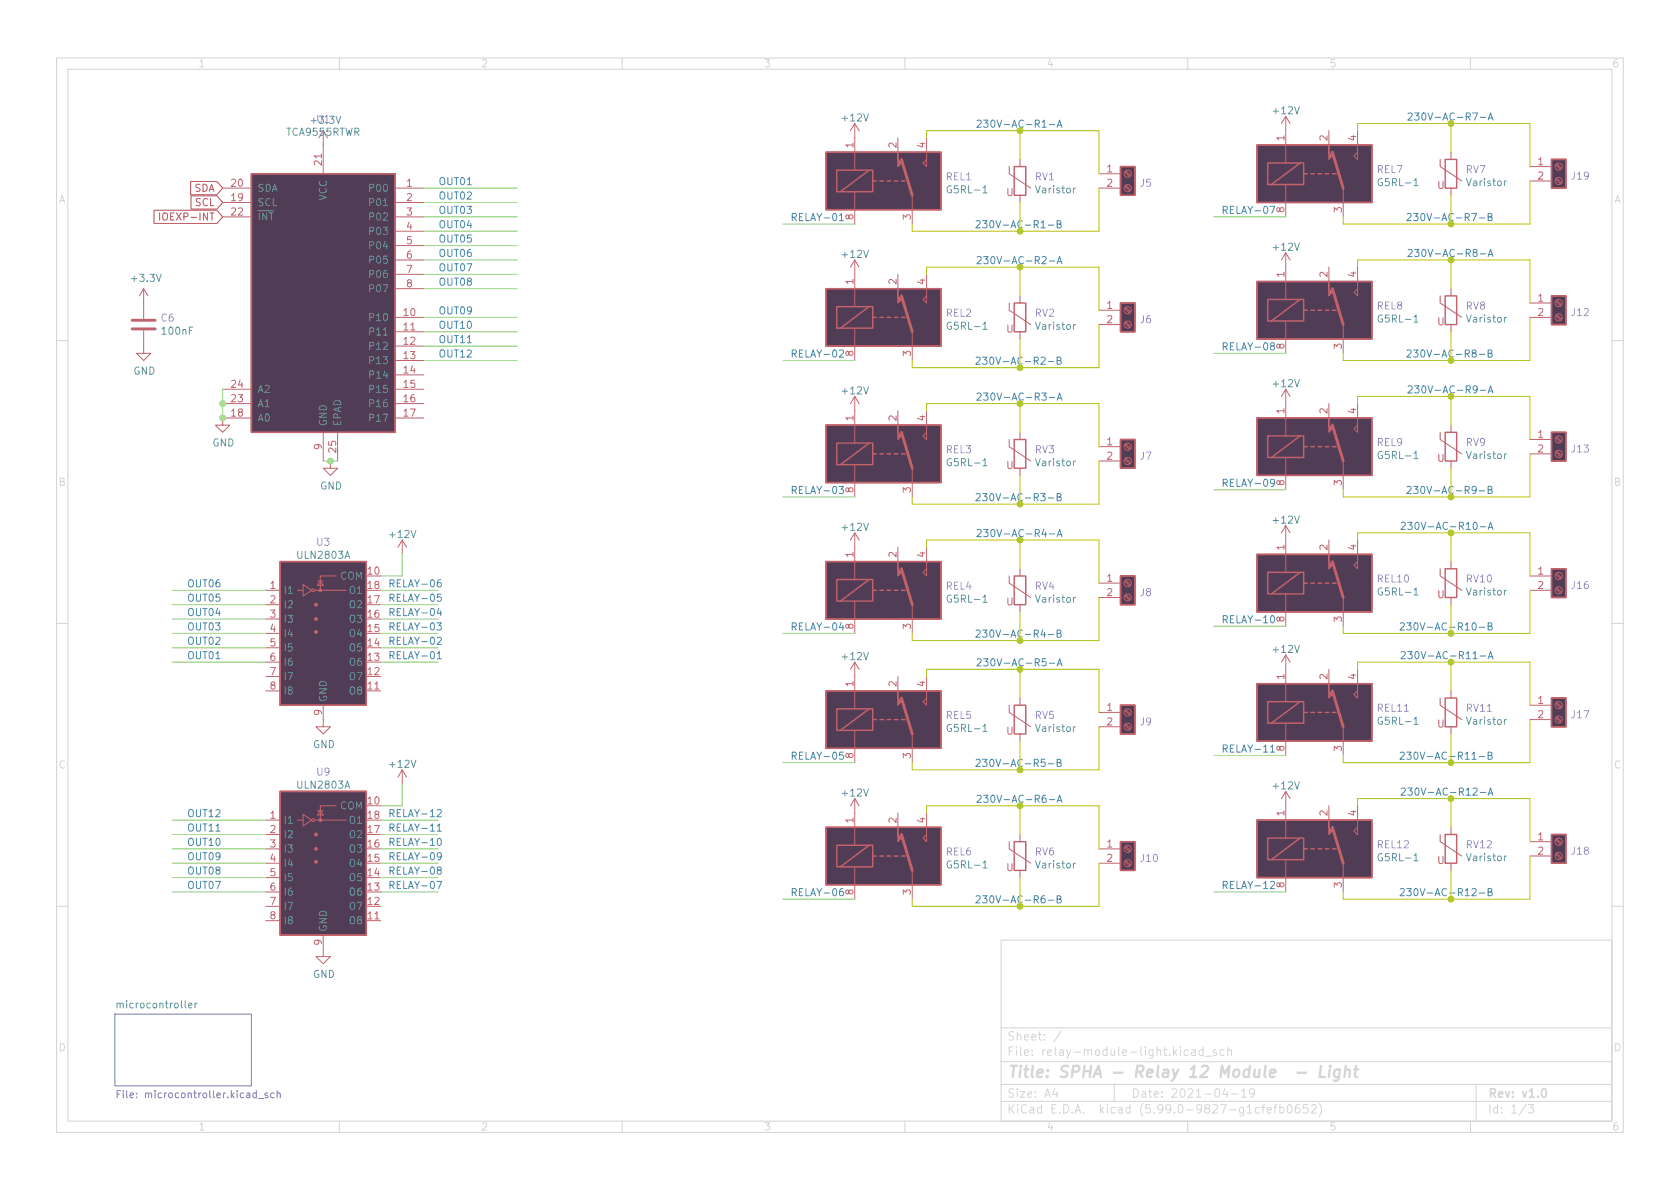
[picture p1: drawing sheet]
<svg xmlns="http://www.w3.org/2000/svg" width="297mm" height="210mm" viewBox="0 0 297 210" stroke-linecap="round" stroke-linejoin="round" font-family="sans-serif">
<defs><g id="words">
<text font-size="2.8" fill="#d3d3d3" x="178" y="190.6">Title: SPHA - Relay 12 Module - Light</text>
<g font-size="2.1" fill="#d3d3d3">
<text x="178" y="184">Sheet: /</text>
<text x="178" y="186.7">File: relay-module-light.kicad_sch</text>
<text x="178" y="196.9">KiCad E.D.A. kicad (5.99.0-9827-g1cfefb0652)</text>
<text x="178" y="194.1">Size: A4</text>
<text x="200" y="194.1">Date: 2021-04-19</text>
<text x="263" y="194.1">Rev: v1.0</text>
<text x="263" y="196.9">Id: 1/3</text>
</g>
<g font-size="1.8" fill="#d3d3d3">
<text x="35" y="11.9">1</text>
<text x="85" y="11.9">2</text>
<text x="135" y="11.9">3</text>
<text x="185" y="11.9">4</text>
<text x="235" y="11.9">5</text>
<text x="285" y="11.9">6</text>
<text x="10.3" y="35.9">A</text>
<text x="285.3" y="35.9">A</text>
<text x="10.3" y="85.9">B</text>
<text x="285.3" y="85.9">B</text>
<text x="285.3" y="135.9">C</text>
<text x="10.3" y="185.9">D</text>
<text x="285.3" y="185.9">D</text>
<text x="35" y="199.9">1</text>
<text x="85" y="199.9">2</text>
<text x="135" y="199.9">3</text>
<text x="185" y="199.9">4</text>
<text x="235" y="199.9">5</text>
<text x="285" y="199.9">6</text>
</g>
<g font-size="1.8" fill="#669696">
<text x="50.7" y="24">TCA9555RTWR</text>
<text x="55.2" y="21.9">+3.3V</text>
<text x="149" y="21.5">+12V</text>
<text x="225.2" y="20.2">+12V</text>
<text x="45.5" y="33.9">SDA</text>
<text x="57.8" y="35.5" transform="rotate(-90 57.8 35.5)">VCC</text>
<text x="65.7" y="33.9">P00</text>
<text x="167.8" y="34.2">G5RL-1</text>
<text x="183.3" y="34.2">Varistor</text>
<text x="244" y="32.9">G5RL-1</text>
<text x="259.5" y="32.9">Varistor</text>
<text x="45.5" y="36.4">SCL</text>
<text x="45.5" y="39">~INT</text>
<text x="65.7" y="36.4">P01</text>
<text x="65.7" y="39">P02</text>
<text x="65.7" y="41.5">P03</text>
<text x="65.7" y="44.1">P04</text>
<text x="65.7" y="46.6">P05</text>
<text x="149" y="45.6">+12V</text>
<text x="225.2" y="44.3">+12V</text>
<text x="23.4" y="49.8">+3.3V</text>
<text x="65.7" y="49.1">P06</text>
<text x="65.7" y="51.7">P07</text>
<text x="28.8" y="59.2">100nF</text>
<text x="65.7" y="56.8">P10</text>
<text x="65.7" y="59.3">P11</text>
<text x="167.8" y="58.3">G5RL-1</text>
<text x="183.3" y="58.3">Varistor</text>
<text x="244" y="57">G5RL-1</text>
<text x="259.5" y="57">Varistor</text>
<text x="65.7" y="61.8">P12</text>
<text x="65.7" y="64.4">P13</text>
<text x="23.6" y="66.2">GND</text>
<text x="45.5" y="69.5">A2</text>
<text x="65.7" y="66.9">P14</text>
<text x="65.7" y="69.5">P15</text>
<text x="149" y="69.7">+12V</text>
<text x="225.2" y="68.5">+12V</text>
<text x="45.5" y="74.5">A0</text>
<text x="45.5" y="72">A1</text>
<text x="57.8" y="75.4" transform="rotate(-90 57.8 75.4)">GND</text>
<text x="60.3" y="75.4" transform="rotate(-90 60.3 75.4)">EPAD</text>
<text x="65.7" y="72">P16</text>
<text x="65.7" y="74.5">P17</text>
<text x="37.5" y="78.9">GND</text>
<text x="167.8" y="82.4">G5RL-1</text>
<text x="183.3" y="82.4">Varistor</text>
<text x="244" y="81.2">G5RL-1</text>
<text x="259.5" y="81.2">Varistor</text>
<text x="56.6" y="86.6">GND</text>
<text x="69" y="95.1">+12V</text>
<text x="149" y="93.9">+12V</text>
<text x="225.2" y="92.6">+12V</text>
<text x="52.7" y="98.8">ULN2803A</text>
<text x="50" y="105">I1</text>
<text x="50" y="107.6">I2</text>
<text x="60.1" y="102.5">COM</text>
<text x="61.9" y="107.6">O2</text>
<text x="61.9" y="105">O1</text>
<text x="167.8" y="106.6">G5RL-1</text>
<text x="183.3" y="106.6">Varistor</text>
<text x="244" y="105.3">G5RL-1</text>
<text x="259.5" y="105.3">Varistor</text>
<text x="50" y="110.1">I3</text>
<text x="50" y="112.6">I4</text>
<text x="61.9" y="112.6">O4</text>
<text x="61.9" y="110.1">O3</text>
<text x="50" y="115.2">I5</text>
<text x="50" y="117.7">I6</text>
<text x="61.9" y="117.7">O6</text>
<text x="61.9" y="115.2">O5</text>
<text x="149" y="116.7">+12V</text>
<text x="225.2" y="115.4">+12V</text>
<text x="50" y="120.3">I7</text>
<text x="50" y="122.8">I8</text>
<text x="57.8" y="124.2" transform="rotate(-90 57.8 124.2)">GND</text>
<text x="61.9" y="122.8">O8</text>
<text x="61.9" y="120.3">O7</text>
<text x="167.8" y="129.4">G5RL-1</text>
<text x="183.3" y="129.4">Varistor</text>
<text x="244" y="128.2">G5RL-1</text>
<text x="259.5" y="128.2">Varistor</text>
<text x="55.3" y="132.3">GND</text>
<text x="69" y="135.8">+12V</text>
<text x="52.7" y="139.4">ULN2803A</text>
<text x="60.1" y="143.1">COM</text>
<text x="149" y="140.8">+12V</text>
<text x="225.2" y="139.6">+12V</text>
<text x="50" y="145.7">I1</text>
<text x="50" y="148.2">I2</text>
<text x="61.9" y="148.2">O2</text>
<text x="61.9" y="145.7">O1</text>
<text x="50" y="150.7">I3</text>
<text x="50" y="153.3">I4</text>
<text x="50" y="155.8">I5</text>
<text x="61.9" y="155.8">O5</text>
<text x="61.9" y="153.3">O4</text>
<text x="61.9" y="150.7">O3</text>
<text x="167.8" y="153.6">G5RL-1</text>
<text x="183.3" y="153.6">Varistor</text>
<text x="244" y="152.3">G5RL-1</text>
<text x="259.5" y="152.3">Varistor</text>
<text x="50" y="158.4">I6</text>
<text x="50" y="160.9">I7</text>
<text x="61.9" y="160.9">O7</text>
<text x="61.9" y="158.4">O6</text>
<text x="50" y="163.4">I8</text>
<text x="57.8" y="164.8" transform="rotate(-90 57.8 164.8)">GND</text>
<text x="61.9" y="163.4">O8</text>
<text x="55.3" y="172.9">GND</text>
<text x="21.2" y="178.3">microcontroller</text>
</g>
<g font-size="1.8" fill="#a683e1">
<text x="56" y="21.7">U1</text>
<text x="167.3" y="31.9">REL1</text>
<text x="183" y="31.9">RV1</text>
<text x="201.6" y="33">J5</text>
<text x="243.5" y="30.6">REL7</text>
<text x="259.2" y="30.6">RV7</text>
<text x="277.9" y="31.8">J19</text>
<text x="28.5" y="56.9">C6</text>
<text x="167.3" y="56">REL2</text>
<text x="183" y="56">RV2</text>
<text x="201.6" y="57.2">J6</text>
<text x="243.5" y="54.7">REL8</text>
<text x="259.2" y="54.7">RV8</text>
<text x="277.9" y="55.9">J12</text>
<text x="167.3" y="80.1">REL3</text>
<text x="183" y="80.1">RV3</text>
<text x="201.6" y="81.3">J7</text>
<text x="243.5" y="78.9">REL9</text>
<text x="259.2" y="78.9">RV9</text>
<text x="277.9" y="80">J13</text>
<text x="56" y="96.5">U3</text>
<text x="167.3" y="104.3">REL4</text>
<text x="183" y="104.3">RV4</text>
<text x="201.6" y="105.4">J8</text>
<text x="243.6" y="103">REL10</text>
<text x="259.3" y="103">RV10</text>
<text x="277.9" y="104.1">J16</text>
<text x="243.6" y="125.9">REL11</text>
<text x="259.3" y="125.9">RV11</text>
<text x="167.3" y="127.1">REL5</text>
<text x="183" y="127.1">RV5</text>
<text x="201.6" y="128.3">J9</text>
<text x="277.9" y="127">J17</text>
<text x="56" y="137.2">U9</text>
<text x="243.6" y="150">REL12</text>
<text x="259.3" y="150">RV12</text>
<text x="167.3" y="151.3">REL6</text>
<text x="183" y="151.3">RV6</text>
<text x="201.7" y="152.4">J10</text>
<text x="277.9" y="151.1">J18</text>
</g>
<g font-size="1.8" fill="#4487aa">
<text x="176" y="22.6">230V-AC-R1-A</text>
<text x="252.2" y="21.3">230V-AC-R7-A</text>
<text x="77.5" y="35.3">OUT02</text>
<text x="77.5" y="32.7">OUT01</text>
<text x="77.5" y="40.3">OUT04</text>
<text x="77.5" y="37.8">OUT03</text>
<text x="139.7" y="39.1">RELAY-01</text>
<text x="176" y="40.3">230V-AC-R1-B</text>
<text x="215.9" y="37.8">RELAY-07</text>
<text x="252.2" y="39.1">230V-AC-R7-B</text>
<text x="77.5" y="45.4">OUT06</text>
<text x="77.5" y="48">OUT07</text>
<text x="77.5" y="42.9">OUT05</text>
<text x="176" y="46.7">230V-AC-R2-A</text>
<text x="252.2" y="45.4">230V-AC-R8-A</text>
<text x="77.5" y="50.5">OUT08</text>
<text x="77.5" y="58.1">OUT10</text>
<text x="77.5" y="55.6">OUT09</text>
<text x="77.5" y="63.2">OUT12</text>
<text x="77.5" y="60.7">OUT11</text>
<text x="139.7" y="63.2">RELAY-02</text>
<text x="176" y="64.5">230V-AC-R2-B</text>
<text x="215.9" y="61.9">RELAY-08</text>
<text x="252.2" y="63.2">230V-AC-R8-B</text>
<text x="176" y="70.8">230V-AC-R3-A</text>
<text x="252.2" y="69.6">230V-AC-R9-A</text>
<text x="139.7" y="87.3">RELAY-03</text>
<text x="176" y="88.6">230V-AC-R3-B</text>
<text x="215.9" y="86.1">RELAY-09</text>
<text x="252.2" y="87.3">230V-AC-R9-B</text>
<text x="176" y="95">230V-AC-R4-A</text>
<text x="251.2" y="93.7">230V-AC-R10-A</text>
<text x="33" y="103.8">OUT06</text>
<text x="33" y="106.4">OUT05</text>
<text x="68.6" y="106.4">RELAY-05</text>
<text x="68.6" y="103.8">RELAY-06</text>
<text x="33" y="111.5">OUT03</text>
<text x="33" y="108.9">OUT04</text>
<text x="68.6" y="111.5">RELAY-03</text>
<text x="68.6" y="108.9">RELAY-04</text>
<text x="139.7" y="111.5">RELAY-04</text>
<text x="150.9" y="111.2" transform="rotate(-90 150.9 111.2)">8</text>
<text x="176" y="112.7">230V-AC-R4-B</text>
<text x="215.9" y="110.2">RELAY-10</text>
<text x="251.2" y="111.5">230V-AC-R10-B</text>
<text x="33" y="116.5">OUT01</text>
<text x="33" y="114">OUT02</text>
<text x="68.6" y="116.5">RELAY-01</text>
<text x="68.6" y="114">RELAY-02</text>
<text x="176" y="117.8">230V-AC-R5-A</text>
<text x="251.2" y="116.5">230V-AC-R11-A</text>
<text x="139.7" y="134.3">RELAY-05</text>
<text x="176" y="135.6">230V-AC-R5-B</text>
<text x="215.9" y="133.1">RELAY-11</text>
<text x="251.2" y="134.3">230V-AC-R11-B</text>
<text x="176" y="141.9">230V-AC-R6-A</text>
<text x="251.2" y="140.7">230V-AC-R12-A</text>
<text x="33" y="144.5">OUT12</text>
<text x="33" y="147">OUT11</text>
<text x="33" y="149.6">OUT10</text>
<text x="68.6" y="149.6">RELAY-10</text>
<text x="68.6" y="147">RELAY-11</text>
<text x="68.6" y="144.5">RELAY-12</text>
<text x="33" y="154.6">OUT08</text>
<text x="33" y="152.1">OUT09</text>
<text x="68.6" y="154.6">RELAY-08</text>
<text x="68.6" y="152.1">RELAY-09</text>
<text x="33" y="157.2">OUT07</text>
<text x="68.6" y="157.2">RELAY-07</text>
<text x="139.7" y="158.5">RELAY-06</text>
<text x="176" y="159.7">230V-AC-R6-B</text>
<text x="215.9" y="157.2">RELAY-12</text>
<text x="251.2" y="158.5">230V-AC-R12-B</text>
</g>
<g font-size="1.8" fill="#c4626b">
<text x="56.9" y="29.2" transform="rotate(-90 56.9 29.2)">21</text>
<text x="150.9" y="26.1" transform="rotate(-90 150.9 26.1)">1</text>
<text x="158.5" y="26.1" transform="rotate(-90 158.5 26.1)">2</text>
<text x="163.6" y="26.1" transform="rotate(-90 163.6 26.1)">4</text>
<text x="227.1" y="24.9" transform="rotate(-90 227.1 24.9)">1</text>
<text x="234.7" y="24.9" transform="rotate(-90 234.7 24.9)">2</text>
<text x="239.8" y="24.9" transform="rotate(-90 239.8 24.9)">4</text>
<text x="271.9" y="29.2">1</text>
<text x="40.9" y="35.6">19</text>
<text x="40.9" y="33">20</text>
<text x="71.9" y="33">1</text>
<text x="71.9" y="35.6">2</text>
<text x="177.9" y="34.7">U</text>
<text x="195.7" y="30.5">1</text>
<text x="195.7" y="33">2</text>
<text x="254.1" y="33.4">U</text>
<text x="271.9" y="31.7">2</text>
<text x="40.9" y="38.1">22</text>
<text x="71.9" y="38.1">3</text>
<text x="71.9" y="40.6">4</text>
<text x="150.9" y="38.8" transform="rotate(-90 150.9 38.8)">8</text>
<text x="161" y="38.8" transform="rotate(-90 161 38.8)">3</text>
<text x="227.1" y="37.6" transform="rotate(-90 227.1 37.6)">8</text>
<text x="237.2" y="37.6" transform="rotate(-90 237.2 37.6)">3</text>
<text x="71.9" y="43.2">5</text>
<text x="71.9" y="45.7">6</text>
<text x="71.9" y="48.3">7</text>
<text x="71.9" y="50.8">8</text>
<text x="150.9" y="50.3" transform="rotate(-90 150.9 50.3)">1</text>
<text x="158.5" y="50.3" transform="rotate(-90 158.5 50.3)">2</text>
<text x="163.6" y="50.3" transform="rotate(-90 163.6 50.3)">4</text>
<text x="227.1" y="49" transform="rotate(-90 227.1 49)">1</text>
<text x="234.7" y="49" transform="rotate(-90 234.7 49)">2</text>
<text x="239.8" y="49" transform="rotate(-90 239.8 49)">4</text>
<text x="271.9" y="53.3">1</text>
<text x="71.4" y="55.9">10</text>
<text x="71.4" y="58.4">11</text>
<text x="177.9" y="58.8">U</text>
<text x="195.7" y="54.6">1</text>
<text x="195.7" y="57.1">2</text>
<text x="254.1" y="57.5">U</text>
<text x="271.9" y="55.9">2</text>
<text x="71.4" y="61">12</text>
<text x="71.4" y="63.5">13</text>
<text x="150.9" y="63" transform="rotate(-90 150.9 63)">8</text>
<text x="161" y="63" transform="rotate(-90 161 63)">3</text>
<text x="227.1" y="61.7" transform="rotate(-90 227.1 61.7)">8</text>
<text x="237.2" y="61.7" transform="rotate(-90 237.2 61.7)">3</text>
<text x="40.9" y="71.1">23</text>
<text x="40.9" y="68.6">24</text>
<text x="71.4" y="66">14</text>
<text x="71.4" y="68.6">15</text>
<text x="71.4" y="71.1">16</text>
<text x="40.9" y="73.7">18</text>
<text x="71.4" y="73.7">17</text>
<text x="150.9" y="74.4" transform="rotate(-90 150.9 74.4)">1</text>
<text x="158.5" y="74.4" transform="rotate(-90 158.5 74.4)">2</text>
<text x="163.6" y="74.4" transform="rotate(-90 163.6 74.4)">4</text>
<text x="227.1" y="73.1" transform="rotate(-90 227.1 73.1)">1</text>
<text x="234.7" y="73.1" transform="rotate(-90 234.7 73.1)">2</text>
<text x="239.8" y="73.1" transform="rotate(-90 239.8 73.1)">4</text>
<text x="271.9" y="77.5">1</text>
<text x="56.9" y="79.5" transform="rotate(-90 56.9 79.5)">9</text>
<text x="59.4" y="80" transform="rotate(-90 59.4 80)">25</text>
<text x="177.9" y="82.9">U</text>
<text x="195.7" y="78.7">1</text>
<text x="195.7" y="81.3">2</text>
<text x="254.1" y="81.7">U</text>
<text x="271.9" y="80">2</text>
<text x="150.9" y="87.1" transform="rotate(-90 150.9 87.1)">8</text>
<text x="161" y="87.1" transform="rotate(-90 161 87.1)">3</text>
<text x="227.1" y="85.8" transform="rotate(-90 227.1 85.8)">8</text>
<text x="237.2" y="85.8" transform="rotate(-90 237.2 85.8)">3</text>
<text x="65.1" y="101.6">10</text>
<text x="150.9" y="98.5" transform="rotate(-90 150.9 98.5)">1</text>
<text x="158.5" y="98.5" transform="rotate(-90 158.5 98.5)">2</text>
<text x="163.6" y="98.5" transform="rotate(-90 163.6 98.5)">4</text>
<text x="227.1" y="97.3" transform="rotate(-90 227.1 97.3)">1</text>
<text x="234.7" y="97.3" transform="rotate(-90 234.7 97.3)">2</text>
<text x="239.8" y="97.3" transform="rotate(-90 239.8 97.3)">4</text>
<text x="271.9" y="101.6">1</text>
<text x="47.8" y="104.1">1</text>
<text x="47.8" y="106.7">2</text>
<text x="65.1" y="106.7">17</text>
<text x="65.1" y="104.1">18</text>
<text x="177.9" y="107.1">U</text>
<text x="195.7" y="102.9">1</text>
<text x="195.7" y="105.4">2</text>
<text x="254.1" y="105.8">U</text>
<text x="271.9" y="104.1">2</text>
<text x="47.8" y="109.2">3</text>
<text x="47.8" y="111.8">4</text>
<text x="65.1" y="111.8">15</text>
<text x="65.1" y="109.2">16</text>
<text x="161" y="111.2" transform="rotate(-90 161 111.2)">3</text>
<text x="227.1" y="110" transform="rotate(-90 227.1 110)">8</text>
<text x="237.2" y="110" transform="rotate(-90 237.2 110)">3</text>
<text x="47.8" y="114.3">5</text>
<text x="47.8" y="116.8">6</text>
<text x="47.8" y="119.4">7</text>
<text x="65.1" y="119.4">12</text>
<text x="65.1" y="116.8">13</text>
<text x="65.1" y="114.3">14</text>
<text x="47.8" y="121.9">8</text>
<text x="65.1" y="121.9">11</text>
<text x="150.9" y="121.4" transform="rotate(-90 150.9 121.4)">1</text>
<text x="158.5" y="121.4" transform="rotate(-90 158.5 121.4)">2</text>
<text x="163.6" y="121.4" transform="rotate(-90 163.6 121.4)">4</text>
<text x="195.7" y="125.7">1</text>
<text x="227.1" y="120.1" transform="rotate(-90 227.1 120.1)">1</text>
<text x="234.7" y="120.1" transform="rotate(-90 234.7 120.1)">2</text>
<text x="239.8" y="120.1" transform="rotate(-90 239.8 120.1)">4</text>
<text x="271.9" y="124.5">1</text>
<text x="56.9" y="126.5" transform="rotate(-90 56.9 126.5)">9</text>
<text x="177.9" y="129.9">U</text>
<text x="195.7" y="128.3">2</text>
<text x="254.1" y="128.6">U</text>
<text x="271.9" y="127">2</text>
<text x="150.9" y="134.1" transform="rotate(-90 150.9 134.1)">8</text>
<text x="161" y="134.1" transform="rotate(-90 161 134.1)">3</text>
<text x="227.1" y="132.8" transform="rotate(-90 227.1 132.8)">8</text>
<text x="237.2" y="132.8" transform="rotate(-90 237.2 132.8)">3</text>
<text x="65.1" y="142.2">10</text>
<text x="47.8" y="144.8">1</text>
<text x="47.8" y="147.3">2</text>
<text x="47.8" y="149.9">3</text>
<text x="65.1" y="149.9">16</text>
<text x="65.1" y="147.3">17</text>
<text x="65.1" y="144.8">18</text>
<text x="150.9" y="145.5" transform="rotate(-90 150.9 145.5)">1</text>
<text x="158.5" y="145.5" transform="rotate(-90 158.5 145.5)">2</text>
<text x="163.6" y="145.5" transform="rotate(-90 163.6 145.5)">4</text>
<text x="195.7" y="149.9">1</text>
<text x="227.1" y="144.3" transform="rotate(-90 227.1 144.3)">1</text>
<text x="234.7" y="144.3" transform="rotate(-90 234.7 144.3)">2</text>
<text x="239.8" y="144.3" transform="rotate(-90 239.8 144.3)">4</text>
<text x="271.9" y="148.6">1</text>
<text x="47.8" y="152.4">4</text>
<text x="47.8" y="154.9">5</text>
<text x="65.1" y="154.9">14</text>
<text x="65.1" y="152.4">15</text>
<text x="177.9" y="154">U</text>
<text x="195.7" y="152.4">2</text>
<text x="254.1" y="152.8">U</text>
<text x="271.9" y="151.1">2</text>
<text x="47.8" y="157.5">6</text>
<text x="47.8" y="160">7</text>
<text x="65.1" y="160">12</text>
<text x="65.1" y="157.5">13</text>
<text x="150.9" y="158.2" transform="rotate(-90 150.9 158.2)">8</text>
<text x="161" y="158.2" transform="rotate(-90 161 158.2)">3</text>
<text x="227.1" y="157" transform="rotate(-90 227.1 157)">8</text>
<text x="237.2" y="157" transform="rotate(-90 237.2 157)">3</text>
<text x="47.8" y="162.6">8</text>
<text x="56.9" y="167.1" transform="rotate(-90 56.9 167.1)">9</text>
<text x="65.1" y="162.6">11</text>
</g>
<g font-size="1.8" fill="#c46c2d">
<text x="34.3" y="33.9">SDA</text>
<text x="29.2" y="39">IOEXP-INT</text>
<text x="34.5" y="36.4">SCL</text>
</g>
<text font-size="1.8" fill="#856fa5" x="22.1" y="194.2">File: microcontroller.kicad_sch</text>
</g></defs>
<g fill="none" stroke="#d3d3d3" stroke-width=".18">
<path d="M10 10.2h277v190.1h-277zM12 12.2h273v186.1h-273zM60 10.2v2M110 10.2v2M160 10.2v2M210 10.2v2M260 10.2v2M10 60.2h2M285 60.2h2M10 110.2h2M285 110.2h2M11.4 134.7a.62 .62 0 0 0-.9 .4 .62 .62 0 0 0 .7 .7l.2-.1"/>
<path d="M10 160.2h2M177 166.3h108v32h-108zM285 160.2h2M60 198.3v2M110 198.3v2M160 198.3v2M177 194.8h108M177 191.8h108M177 187.8h108M177 181.8h108M186.5 192.5l-.4 1h1M186.9 193v1"/>
<path d="M187.6 182.4l-1.3 1.9M197 191.8v3M210 198.3v2M210.1 185.7l-.5-.1-.2 .3v.4l.1 .3h.6M210.7 185.7h.6l.1 .9M211.4 186l-.5 .1a.29 .29 0 0 0-.3 .2 .29 .29 0 0 0 .3 .3h.5M212.7 185.7l-.4-.1-.3 .3v.4l.1 .3h.6M212.7 185.1v1.5M213.1 186.8h1.1M215.1 185.7l-.4-.1-.2 .2 .1 .3 .5 .1v.4h-.6M216.4 185.7l-.4-.1-.3 .3v.4l.2 .3h.5M216.6 192.5l-.4 1h.9"/>
<path d="M216.9 193v1M217.1 185.8l.2-.2 .3 .1 .1 .9M217.1 185.1v1.5M217.7 193.5h1.2M219.5 193l.4-.5v1.5M219.5 194h.9M221.8 193.2l-.3 .3-.4-.1-.2-.2 .2-.6 .4-.1 .2 .2a.99 .99 0 0 1-.3 1.3h-.3M222.6 195.9l-.4-.1-.3 .3v.4l.2 .3h.5M223.1 195.8h.5M223.6 195.3l-.3 .2v1.3M224.1 196.3l.7-.1-.1-.3-.4-.1-.2 .2v.8h.6M225.2 195.8h.6"/>
<path d="M225.8 195.3l-.4 .2v1.3M226.3 195.9l.4-.1 .3 .3v.4l-.1 .3h-.6M226.3 195.3v1.5M227.8 195.4l.1-.1a.81 .81 0 0 1 .6 .7 .81 .81 0 0 1-.3 .8h-.1a.81 .81 0 0 1-.6-.6 .81 .81 0 0 1 .3-.8zM229.7 195.3a.59 .59 0 0 0-.7 .7v.5l.1 .3h.5l.2-.1 .1-.5-.2-.2-.4-.1-.3 .3M231.2 195.3h-.7l-.1 .7 .2-.1 .5 .1 .2 .2-.1 .5-.2 .1-.6-.1M231.9 195.5l.5-.2 .2 .2 .1 .3-.9 1h.9M233.2 195.1a1.72 1.72 0 0 1 0 2.3M260 198.3v2M261 191.8v6.5M269.9 195.3l-1.3 1.9M270.2 195.3h1l-.6 .6 .5 .1v.7l-.2 .1h-.5l-.2-.1"/>
</g>
<path d="M272.8 192.6l.1-.1a.81 .81 0 0 1 .6 .7 .81 .81 0 0 1-.3 .8h-.1a.81 .81 0 0 1-.6-.6 .81 .81 0 0 1 .3-.8z" fill="none" stroke="#d3d3d3" stroke-width=".3"/>
<path d="M229.4 189.7h1.5M233.6 188.5l-.3 2h1M235.1 189.1l-.2 1.4M235.2 188.5l-.1 .1 .1 .1 .1-.1-.1-.1v.2M236.9 189.2a.66 .66 0 0 0-1 .3l-.1 .6 .2 .3 .2 .1 .6-.1M236.9 189.1l-.2 1.6a.6 .6 0 0 1-.9 .3M237.8 189.3a.49 .49 0 0 1 .9 .1l-.1 1.1M238 188.5l-.3 2M239.4 189.1h.8M239.8 188.5l-.3 1.7 .1 .2 .4 .1" fill="none" stroke="#d3d3d3" stroke-width=".4"/>
<path d="M20.3 179.3h24.1v12.7h-24.1z" fill="#fff" stroke="#fff" stroke-width=".18"/>
<path d="M20.3 179.3h24.1v12.7h-24.1zM20.7 193.5h.4M21.3 192.9h-.6v1.2M45.6 194.2h1M47.3 193.3h-.3l-.2 .2 .1 .1 .4 .2v.3h-.5M48.5 193.3h-.4l-.2 .2 .1 .6h.5M49 193.4l.2-.1h.3v.8M49 192.9v1.2" fill="none" stroke="#856fa5" stroke-width=".18"/>
<g fill="none" stroke="#669696" stroke-width=".18">
<path d="M173.8 34.1h.7M190.2 33.3l-.4 .2M250 32.8h.7M266.4 32l-.4 .2M173.8 58.2h.7M190.2 57.4l-.4 .2M250 57h.7M266.4 56.1l-.4 .3M173.8 82.4h.7M190.2 81.5l-.4 .3M250 81.1h.7M266.4 80.3l-.4 .2"/>
<path d="M173.8 106.5h.7M190.2 105.7l-.4 .2M250 105.2h.7M266.4 104.4l-.4 .2M173.8 129.4h.7M190.2 128.5l-.4 .3M250 128.1h.7M266.4 127.2l-.4 .3M173.8 153.5h.7M190.2 152.6l-.4 .3M250 152.2h.7M266.4 151.4l-.4 .2"/>
<path d="M33.3 177.8l.6-.1v-.3h-.4l-.2 .2 .1 .6h.5M34.5 177.4v.8M34.9 177.4l-.4 .2"/>
</g>
<g fill="none" stroke="#c4626b" stroke-width=".18">
<path d="M39.4 33.3h5M39.4 35.8h5M39.4 38.3h5M57.1 23.1v7.6M69.8 33.3h5.1M69.8 35.8h5.1M69.8 38.3h5.1M151.1 21.8l-.7 1.3M151.1 21.8v8.3M151.1 33.9v5.7M151.1 21.8l.8 1.3M158.7 24.4v2.5"/>
<path d="M161.3 34.5v5.1M163.8 24.4v5.1l-.6-.7 .6-.6M178.4 29.5v1.2l3.8 2.6M180.3 28.2v1.3M180.3 34.5v1.3M194.3 33.3h3.8M194.3 30.7h3.8M198.9 32.9l.8 .9M198.9 30.4l.8 .8M199 32.8l.9 .8M199 30.2l.9 .9M227.3 20.6v8.2"/>
<path d="M227.3 32.6v5.7M227.3 20.6l-.7 1.2M227.3 20.6l.8 1.2M234.9 23.1v2.5M237.5 33.3v5M240 23.1v5.1l-.6-.6 .6-.7M254.6 28.2v1.3l3.8 2.5M256.5 26.9v1.3M256.5 33.3v1.2M270.5 29.5h3.8M270.5 32h3.8M275.1 31.7l.8 .8"/>
<path d="M275.1 29.1l.8 .9M275.2 31.5l.9 .8M275.2 29l.9 .8M25.4 58.4v4.1h1.3l-1.3 1.2-1.3-1.2h1.3M25.4 51v5.4M25.4 51l-.8 1.3M25.4 51l.8 1.3M69.8 56.1h5.1M69.8 58.7h5.1M69.8 40.9h5.1M69.8 43.4h5.1M69.8 46h5.1"/>
<path d="M69.8 48.5h5.1M69.8 51h5.1M151.1 46v8.2M151.1 58v5.7M151.1 46l-.7 1.2M151.1 46l.8 1.2M158.7 48.5v2.5M161.3 58.7v5M163.8 48.5v5.1l-.6-.6 .6-.7M178.4 53.6v1.3l3.8 2.5M180.3 52.3v1.3M180.3 58.7v1.2"/>
<path d="M194.3 54.9h3.8M194.3 57.4h3.8M198.9 57.1l.8 .8M198.9 54.5l.8 .9M199 56.9l.9 .8M199 54.4l.9 .8M227.3 44.7v8.3M227.3 56.8v5.7M227.3 44.7l-.7 1.3M227.3 44.7l.8 1.3M234.9 47.2v2.6M237.5 57.4v5.1"/>
<path d="M240 47.2v5.1l-.6-.6 .6-.7M254.6 52.3v1.3l3.8 2.5M256.5 51v1.3M256.5 57.4v1.3M270.5 56.1h3.8M270.5 53.6h3.8M275.1 55.8l.8 .8M275.1 53.3l.8 .8M275.2 55.6l.9 .9M275.2 53.1l.9 .8M39.4 68.8h5M39.4 71.4h5"/>
<path d="M44.4 73.9h-5v1.3h1.2l-1.2 1.2-1.3-1.2h1.3M57.1 76.4v5.1M59.7 76.4v5.1M69.8 61.2h5.1M69.8 63.7h5.1M69.8 66.3h5.1M69.8 68.8h5.1M69.8 71.4h5.1M69.8 73.9h5.1M151.1 70.1v8.3M151.1 70.1l-.7 1.3M151.1 70.1l.8 1.3"/>
<path d="M158.7 72.6v2.6M163.8 72.6v5.1l-.6-.6 .6-.7M178.4 77.7v1.3l3.8 2.5M180.3 76.4v1.3M194.3 79h3.8M198.9 78.7l.8 .8M199 78.5l.9 .8M227.3 68.8v8.3M227.3 68.8l-.7 1.3M227.3 68.8l.8 1.3M234.9 71.4v2.5M240 71.4v5l-.6-.6 .6-.6"/>
<path d="M254.6 76.4v1.3l3.8 2.6M256.5 75.2v1.2M270.5 77.7h3.8M275.1 79.9l.8 .9M275.1 77.4l.8 .8M275.2 79.8l.9 .8M275.2 77.2l.9 .8M58.4 81.5v1.3h1.3l-1.3 1.3-1.3-1.3h1.3M71.1 95.5l-.7 1.3M71.1 95.5v2.5M71.1 95.5l.8 1.3M151.1 82.2v5.7"/>
<path d="M151.1 94.2v8.3M151.1 94.2l-.7 1.3M151.1 94.2l.8 1.3M158.7 96.8v2.5M161.3 82.8v5.1M163.8 96.8v5l-.6-.6 .6-.6M180.3 82.8v1.3M194.3 81.5h3.8M198.9 81.2l.8 .8M199 81l.9 .9M227.3 93l-.7 1.2M227.3 80.9v5.7"/>
<path d="M227.3 93v8.2M227.3 93l.8 1.2M234.9 95.5v2.5M237.5 81.5v5.1M240 95.5v5.1l-.6-.7 .6-.6M256.5 81.5v1.3M256.5 99.3v1.3M270.5 80.3h3.8M47 104.4h2.5M47 106.9h2.5M47 109.5h2.5M47 112h2.5"/>
<path d="M47 114.5h2.5M47 117.1h2.5M47 119.6h2.5M52.6 104.4h1M53.6 103.4l1.5 1-1.5 1zM55.6 104.4h5.6M56.1 102.7h1M56.6 102.7l.5 .8h-1zM59.4 101.8h-2.8v2.6M151.1 106.3v5.7M151.1 117.1v8.2M151.1 117.1l-.7 1.3"/>
<path d="M151.1 117.1l.8 1.3M158.7 119.6v2.6M161.3 106.9v5.1M163.8 119.6v5.1l-.6-.6 .6-.7M178.4 101.8v1.3l3.8 2.6M180.3 100.6v1.2M180.3 106.9v1.3M194.3 103.1h3.8M194.3 105.7h3.8M198.9 105.3l.8 .9M198.9 102.8l.8 .8M199 105.2l.9 .8"/>
<path d="M199 102.6l.9 .8M227.3 105v5.7M227.3 115.8v8.3M227.3 115.8l-.7 1.3M227.3 115.8l.8 1.3M234.9 118.4v2.5M237.5 105.7v5M240 118.4v5l-.6-.6 .6-.6M254.6 100.6v1.2l3.8 2.6M256.5 105.7v1.2M270.5 101.8h3.8M270.5 104.4h3.8"/>
<path d="M275.1 104.1l.8 .8M275.1 101.5l.8 .9M275.2 103.9l.9 .8M275.2 101.3l.9 .9M47 122.2h2.5M57.1 124.7v3.8h1.3l-1.3 1.3-1.2-1.3h1.2M64.8 122.2h2.5M71.1 136.1v2.6M71.1 136.1l-.7 1.3M71.1 136.1l.8 1.3M151.1 129.2v5.7M161.3 129.8v5.1"/>
<path d="M178.4 124.7v1.3l3.8 2.5M180.3 123.4v1.3M180.3 129.8v1.3M194.3 126h3.8M194.3 128.5h3.8M198.9 128.2l.8 .8M198.9 125.6l.8 .9M199 128l.9 .8M199 125.5l.9 .8M227.3 127.9v5.7M227.3 139.9v8.3M227.3 139.9l-.7 1.3"/>
<path d="M227.3 139.9l.8 1.3M237.5 128.5v5.1M254.6 123.4v1.3l3.8 2.5M256.5 122.2v1.2M256.5 128.5v1.3M270.5 124.7h3.8M270.5 127.2h3.8M275.1 126.9l.8 .9M275.1 124.4l.8 .8M275.2 126.7l.9 .9M275.2 124.2l.9 .8M47 145h2.5"/>
<path d="M47 147.6h2.5M47 150.1h2.5M47 152.6h2.5M47 155.2h2.5M47 157.7h2.5M52.6 145h1M53.6 144l1.5 1-1.5 1zM55.6 145h5.6M56.1 143.4h1M56.6 143.4l.5 .7h-1zM59.4 142.5h-2.8v2.5M151.1 141.2v8.3"/>
<path d="M151.1 153.3v5.7M151.1 141.2l-.7 1.3M151.1 141.2l.8 1.3M158.7 143.8v2.5M161.3 153.9v5.1M163.8 143.8v5l-.6-.6 .6-.6M178.4 148.8v1.3l3.8 2.5M180.3 147.6v1.2M180.3 153.9v1.3M194.3 150.1h3.8M194.3 152.6h3.8M198.9 152.3l.8 .9"/>
<path d="M198.9 149.8l.8 .8M199 152.1l.9 .9M199 149.6l.9 .8M227.3 152v5.7M234.9 142.5v2.5M237.5 152.6v5.1M240 142.5v5.1l-.6-.7 .6-.6M254.6 147.6v1.2l3.8 2.6M256.5 146.3v1.3M256.5 152.6v1.3M270.5 148.8h3.8M270.5 151.4h3.8"/>
<path d="M275.1 151l.8 .9M275.1 148.5l.8 .8M275.2 150.9l.9 .8M275.2 148.3l.9 .9M47 162.8h2.5M47 160.3h2.5M57.1 165.3v3.9h1.3l-1.3 1.2-1.2-1.2h1.2M64.8 162.8h2.5"/>
<circle cx="199.4" cy="30.7" r=".63"/>
<circle cx="199.4" cy="33.3" r=".63"/>
<circle cx="275.6" cy="32" r=".63"/>
<circle cx="275.6" cy="29.5" r=".63"/>
<circle cx="199.4" cy="54.9" r=".63"/>
<circle cx="199.4" cy="57.4" r=".63"/>
<circle cx="275.6" cy="53.6" r=".63"/>
<circle cx="275.6" cy="56.1" r=".63"/>
<circle cx="199.4" cy="79" r=".63"/>
<circle cx="275.6" cy="77.7" r=".63"/>
<circle cx="199.4" cy="81.5" r=".63"/>
<circle cx="275.6" cy="80.3" r=".63"/>
<circle cx="55.4" cy="104.4" r=".25"/>
<circle cx="199.4" cy="105.7" r=".63"/>
<circle cx="199.4" cy="103.1" r=".63"/>
<circle cx="275.6" cy="104.4" r=".63"/>
<circle cx="275.6" cy="101.8" r=".63"/>
<circle cx="199.4" cy="126" r=".63"/>
<circle cx="199.4" cy="128.5" r=".63"/>
<circle cx="275.6" cy="124.7" r=".63"/>
<circle cx="275.6" cy="127.2" r=".63"/>
<circle cx="55.4" cy="145" r=".25"/>
<circle cx="199.4" cy="150.1" r=".63"/>
<circle cx="199.4" cy="152.6" r=".63"/>
<circle cx="275.6" cy="148.8" r=".63"/>
<circle cx="275.6" cy="151.4" r=".63"/>
</g>
<g fill="none" stroke="#c4626b" stroke-width=".25">
<path d="M44.4 30.7h25.4v45.7h-25.4zM146 26.9h20.4v10.2h-20.4zM148 30.1h6.3v3.8h-6.3zM153.7 30.1l-5.1 3.8M154.3 32h.6M155.6 32h.6M156.8 32h.7M158.1 32h.6M159.4 32h.6M179.3 29.5h2.1v5h-2.1zM198.1 29.5h2.6v5h-2.6zM222.2 25.6h20.4v10.2h-20.4z"/>
<path d="M224.2 28.8h6.3v3.8h-6.3zM229.9 28.8l-5.1 3.8M230.5 30.7h.6M231.8 30.7h.6M233 30.7h.7M234.3 30.7h.6M235.6 30.7h.6M255.5 28.2h2.1v5.1h-2.1zM274.3 28.2h2.6v5.1h-2.6zM146 51h20.4v10.2h-20.4zM148 54.2h6.3v3.8h-6.3zM153.7 54.2l-5.1 3.8"/>
<path d="M154.3 56.1h.6M155.6 56.1h.6M156.8 56.1h.7M158.1 56.1h.6M159.4 56.1h.6M179.3 53.6h2.1v5.1h-2.1zM198.1 53.6h2.6v5.1h-2.6zM222.2 49.8h20.4v10.1h-20.4zM224.2 53h6.3v3.8h-6.3zM229.9 53l-5.1 3.8M230.5 54.9h.6M231.8 54.9h.6"/>
<path d="M233 54.9h.7M234.3 54.9h.6M235.6 54.9h.6M255.5 52.3h2.1v5.1h-2.1zM274.3 52.3h2.6v5.1h-2.6zM146 75.2h20.4v10.1h-20.4zM148 78.4h6.3v3.8h-6.3zM153.7 78.4l-5.1 3.8M179.3 77.7h2.1v5.1h-2.1zM198.1 77.7h2.6v5.1h-2.6zM222.2 73.9h20.4v10.2h-20.4zM224.2 77.1h6.3v3.8h-6.3z"/>
<path d="M229.9 77.1l-5.1 3.8M230.5 79h.6M231.8 79h.6M233 79h.7M234.3 79h.6M235.6 79h.6M255.5 76.4h2.1v5.1h-2.1zM274.3 76.4h2.6v5.1h-2.6zM49.5 99.3h15.3v25.4h-15.3zM146 99.3h20.4v10.2h-20.4zM154.3 80.3h.6M155.6 80.3h.6"/>
<path d="M156.8 80.3h.7M158.1 80.3h.6M159.4 80.3h.6M222.2 98h20.4v10.2h-20.4zM148 102.5h6.3v3.8h-6.3zM153.7 102.5l-5.1 3.8M154.3 104.4h.6M155.6 104.4h.6M156.8 104.4h.7M158.1 104.4h.6M159.4 104.4h.6M179.3 101.8h2.1v5.1h-2.1z"/>
<path d="M198.1 101.8h2.6v5.1h-2.6zM224.2 101.2h6.3v3.8h-6.3zM229.9 101.2l-5.1 3.8M230.5 103.1h.6M231.8 103.1h.6M233 103.1h.7M234.3 103.1h.6M235.6 103.1h.6M255.5 100.6h2.1v5.1h-2.1zM274.3 100.6h2.6v5.1h-2.6zM49.5 139.9h15.3v25.4h-15.3zM146 122.2h20.4v10.1h-20.4z"/>
<path d="M148 125.3h6.3v3.9h-6.3zM153.7 125.3l-5.1 3.9M154.3 127.2h.6M155.6 127.2h.6M156.8 127.2h.7M158.1 127.2h.6M159.4 127.2h.6M179.3 124.7h2.1v5.1h-2.1zM198.1 124.7h2.6v5.1h-2.6zM222.2 120.9h20.4v10.2h-20.4zM224.2 124.1h6.3v3.8h-6.3zM229.9 124.1l-5.1 3.8"/>
<path d="M230.5 126h.6M231.8 126h.6M233 126h.7M234.3 126h.6M235.6 126h.6M255.5 123.4h2.1v5.1h-2.1zM274.3 123.4h2.6v5.1h-2.6zM146 146.3h20.4v10.2h-20.4zM148 149.5h6.3v3.8h-6.3zM153.7 149.5l-5.1 3.8M154.3 151.4h.6M155.6 151.4h.6"/>
<path d="M156.8 151.4h.7M158.1 151.4h.6M159.4 151.4h.6M179.3 148.8h2.1v5.1h-2.1zM198.1 148.8h2.6v5.1h-2.6zM222.2 145h20.4v10.2h-20.4zM224.2 148.2h6.3v3.8h-6.3zM229.9 148.2l-5.1 3.8M230.5 150.1h.6M231.8 150.1h.6M233 150.1h.7M234.3 150.1h.6"/>
<path d="M235.6 150.1h.6M255.5 147.6h2.1v5h-2.1zM274.3 147.6h2.6v5h-2.6z"/>
</g>
<g fill="#513c56" stroke="#513c56" stroke-width=".18">
<path d="M274.3 123.4h2.6v5.1h-2.6z"/>
<path d="M274.3 147.6h2.6v5h-2.6z"/>
<path d="M49.5 139.9h15.3v25.4h-15.3z"/>
<path d="M44.4 30.7h25.4v45.7h-25.4z"/>
<path d="M146 146.3h20.4v10.2h-20.4z"/>
<path d="M146 122.2h20.4v10.1h-20.4z"/>
<path d="M146 99.3h20.4v10.2h-20.4z"/>
<path d="M198.1 77.7h2.6v5.1h-2.6z"/>
<path d="M222.2 145h20.4v10.2h-20.4z"/>
<path d="M222.2 120.9h20.4v10.2h-20.4z"/>
<path d="M222.2 98h20.4v10.2h-20.4z"/>
<path d="M198.1 101.8h2.6v5.1h-2.6z"/>
<path d="M198.1 148.8h2.6v5.1h-2.6z"/>
<path d="M198.1 124.7h2.6v5.1h-2.6z"/>
<path d="M222.2 49.8h20.4v10.1h-20.4z"/>
<path d="M198.1 53.6h2.6v5.1h-2.6z"/>
<path d="M274.3 100.6h2.6v5.1h-2.6z"/>
<path d="M198.1 29.5h2.6v5h-2.6z"/>
<path d="M222.2 73.9h20.4v10.2h-20.4z"/>
<path d="M222.2 25.6h20.4v10.2h-20.4z"/>
<path d="M274.3 52.3h2.6v5.1h-2.6z"/>
<path d="M274.3 28.2h2.6v5.1h-2.6z"/>
<path d="M274.3 76.4h2.6v5.1h-2.6z"/>
<path d="M49.5 99.3h15.3v25.4h-15.3z"/>
<path d="M146 75.2h20.4v10.1h-20.4z"/>
<path d="M146 51h20.4v10.2h-20.4z"/>
<path d="M146 26.9h20.4v10.2h-20.4z"/>
</g>
<g fill="#c4626b" stroke="#c4626b" stroke-width=".18">
<path d="M158.7 146.3v1.3l.7 .6-.7 .6z"/>
<path d="M158.7 122.2v1.2l.7 .7-.7 .6z"/>
<path d="M158.7 99.3v1.3l.7 .6-.7 .6z"/>
<path d="M234.9 145v1.3l.7 .6-.7 .7z"/>
<path d="M234.9 120.9v1.3l.7 .6-.7 .6z"/>
<path d="M234.9 98v1.3l.7 .6-.7 .7z"/>
<path d="M234.9 49.8v1.2l.7 .7-.7 .6z"/>
<path d="M234.9 73.9v1.3l.7 .6-.7 .6z"/>
<path d="M234.9 25.6v1.3l.7 .7-.7 .6z"/>
<path d="M158.7 75.2v1.2l.7 .7-.7 .6z"/>
<path d="M158.7 51v1.3l.7 .7-.7 .6z"/>
<path d="M158.7 26.9v1.3l.7 .6-.7 .7z"/>
<circle cx="55.9" cy="152.4" r=".25"/>
<circle cx="55.9" cy="150.1" r=".25"/>
<circle cx="55.9" cy="147.6" r=".25"/>
<circle cx="56.6" cy="145" r=".25"/>
<circle cx="55.9" cy="111.8" r=".25"/>
<circle cx="55.9" cy="109.5" r=".25"/>
<circle cx="55.9" cy="106.9" r=".25"/>
<circle cx="56.6" cy="104.4" r=".25"/>
</g>
<g fill="none" stroke="#c4626b" stroke-width=".51">
<path d="M159.4 28.2l1.9 6.3M235.6 26.9l1.9 6.4M23.4 58.2h4M23.4 56.6h4M159.4 52.3l1.9 6.4M235.6 51l1.9 6.4M159.4 76.4l1.9 6.4M235.6 75.2l1.9 6.3M235.6 99.3l1.9 6.4M159.4 100.6l1.9 6.3M159.4 123.4l1.9 6.4M235.6 122.2l1.9 6.3"/>
<path d="M159.4 147.6l1.9 6.3M235.6 146.3l1.9 6.3"/>
</g>
<path d="M27.2 37.2h11.2l1 1.1-1 1.2h-11.2zM28.2 37.7v1.2M33.7 32.1h4.7l1 1.2-1 1.1h-4.7zM33.8 34.6h4.6l1 1.2-1 1.2h-4.6z" fill="none" stroke="#c46c2d" stroke-width=".18"/>
<g fill="none" stroke="#4487aa" stroke-width=".18">
<path d="M250.1 20h.8l-.4 .5 .3 .1v.5l-.1 .1-.6-.1M148.4 38.1l.4-.4v1.3M148.4 39h.8M172.6 39.1l.5-.1 .2 .4-.8 .9h.8M172.8 21.4l.4-.2 .3 .4-.8 .9h.8M173.7 39h.8l-.4 .5 .4 .1v.6l-.2 .1-.6-.1M173.9 21.2h.8l-.4 .5 .3 .1v.6l-.1 .1-.6-.1M175.1 39.1l.2-.1a.68 .68 0 0 1 .4 .7 .68 .68 0 0 1-.4 .6l-.2-.1-.1-.4zM175.3 21.4l.2-.2a.68 .68 0 0 1 .4 .7 .68 .68 0 0 1-.4 .6l-.2-.1-.1-.4zM224.6 36.5h.8l-.5 1.2M248.8 37.9l.5-.2 .2 .4-.8 .9h.8M249 20.1l.4-.1 .3 .3-.8 .9h.8"/>
<path d="M249.9 37.7h.8l-.4 .5 .4 .2v.5l-.2 .1-.6-.1M251.3 37.9l.2-.2a.68 .68 0 0 1 .4 .7 .68 .68 0 0 1-.4 .6l-.2-.1-.1-.4zM251.5 20.1l.2-.1a.68 .68 0 0 1 .4 .6 .68 .68 0 0 1-.4 .6l-.2-.1-.1-.3zM172.8 45.5l.4-.1 .3 .3-.8 .9h.8M173.9 45.4h.8l-.4 .5 .3 .1v.5l-.1 .1-.6-.1M175.4 45.4h.1a.68 .68 0 0 1 .4 .6 .68 .68 0 0 1-.4 .6 .84 .84 0 0 1-.1-1.2zM249 44.2l.4-.1 .3 .4-.8 .9h.8M250.1 44.1h.8l-.4 .5 .3 .1v.5l-.1 .2-.6-.2M251.6 44.2l.1-.1a.68 .68 0 0 1 .4 .6 .68 .68 0 0 1-.4 .7 .84 .84 0 0 1-.1-1.2zM148.4 62l.5-.1 .3 .3-.8 .9h.8M172.6 63.3l.5-.2 .2 .4-.8 .9h.8M172.8 69.6l.4-.1 .3 .4-.8 .9h.8"/>
<path d="M173.7 63.1h.8l-.4 .5 .4 .2v.5l-.2 .1-.6-.1M173.9 69.5h.8l-.4 .5 .3 .1v.5l-.1 .2-.6-.2M175.2 63.2l.1-.1a.68 .68 0 0 1 .4 .7 .68 .68 0 0 1-.4 .6 .84 .84 0 0 1-.1-1.2zM175.4 69.6l.1-.1a.68 .68 0 0 1 .4 .6 .68 .68 0 0 1-.4 .7 .84 .84 0 0 1-.1-1.2zM224.9 61.2l-.3-.3 .1-.2 .2-.1 .3 .1 .2 .1-.1 .2-.6 .2-.1 .2 .1 .4 .2 .1h.2l.3-.3-.1-.3-.2-.1M248.8 62l.5-.1 .2 .3-.8 .9h.8M249 68.3l.4-.1 .3 .4-.8 .9h.8M249.9 61.9h.8l-.4 .5 .4 .1v.5l-.2 .1-.6-.1M250.1 68.2h.8l-.4 .5 .3 .1v.6l-.1 .1-.6-.1M251.4 61.9h.1a.68 .68 0 0 1 .4 .6 .68 .68 0 0 1-.4 .6 .84 .84 0 0 1-.1-1.2zM251.6 68.3l.1-.1a.68 .68 0 0 1 .4 .7 .68 .68 0 0 1-.4 .6 .84 .84 0 0 1-.1-1.2zM148.4 86h.8l-.5 .5 .4 .1v.6l-.2 .1-.5-.1"/>
<path d="M172.6 87.4l.5-.1 .2 .3-.8 .9h.8M172.8 93.7l.4-.1 .3 .4-.8 .9h.8M173.7 87.3h.8l-.4 .5 .4 .1v.5l-.2 .1-.6-.1M173.9 93.6h.8l-.4 .5 .3 .1v.6l-.1 .1-.6-.1M175.2 87.3h.1a.68 .68 0 0 1 .4 .6 .68 .68 0 0 1-.4 .6 .84 .84 0 0 1-.1-1.2zM175.4 93.7l.1-.1a.68 .68 0 0 1 .4 .7 .68 .68 0 0 1-.4 .6 .84 .84 0 0 1-.1-1.2zM225.4 85.3l-.3 .2h-.2l-.3-.2 .1-.5 .4-.1 .2 .2a.84 .84 0 0 1-.3 1.1h-.3M247.8 92.5l.4-.1 .3 .3-.8 .9h.8M248.8 86.1l.5-.1 .2 .4-.8 .9h.8M248.9 92.4h.8l-.4 .4 .3 .2v.5l-.2 .1-.5-.1M249.9 86h.8l-.4 .5 .4 .1v.6l-.2 .1-.6-.1M250.3 92.5l.2-.1a.68 .68 0 0 1 .4 .6 .68 .68 0 0 1-.4 .6l-.2-.1-.1-.4z"/>
<path d="M251.4 86.1l.1-.1a.68 .68 0 0 1 .4 .6 .68 .68 0 0 1-.4 .7 .84 .84 0 0 1-.1-1.2zM77.2 110.1h.8l-.4 .5 .4 .1v.6l-.2 .1-.6-.1M77.3 115.6l.4-.4v1.3M77.3 112.8l.5-.1 .2 .3-.8 .9h.8M77.3 116.5h.7M77.6 107.5l-.3 .9h.8M77.9 102.5l-.4 .1a.85 .85 0 0 0 0 1.2l.5-.1v-.5l-.2-.2h-.3l-.2 .2M77.9 108v.9M78 105.1h-.6l-.1 .6 .2-.2 .4 .1 .1 .2v.4l-.2 .1-.5-.1M148.7 110.1l-.3 .9h.8M172.6 111.5l.5-.1 .2 .4-.8 .9h.8M172.8 116.6l.4-.1 .3 .4-.8 .9h.8"/>
<path d="M173.7 111.4h.8l-.4 .5 .4 .1v.6l-.2 .1-.6-.1M173.9 116.5h.8l-.4 .5 .3 .1v.5l-.1 .2-.6-.2M175.2 111.5l.1-.1a.68 .68 0 0 1 .4 .6 .68 .68 0 0 1-.4 .7 .84 .84 0 0 1-.1-1.2zM175.4 116.5h.1a.68 .68 0 0 1 .4 .6 .68 .68 0 0 1-.4 .7 .84 .84 0 0 1-.1-1.3zM224.7 109l.2-.1a.68 .68 0 0 1 .5 .6 .68 .68 0 0 1-.5 .6l-.2-.1-.1-.3zM247.6 110.3l.5-.2 .2 .4-.8 .9h.8M247.8 115.3l.4-.1 .3 .4-.8 .9h.8M248.7 110.1h.8l-.4 .5 .3 .1v.6l-.1 .1-.6-.1M248.9 115.2h.8l-.4 .5 .3 .1v.6l-.2 .1-.5-.1M250.2 110.2l.1-.1a.68 .68 0 0 1 .4 .7 .68 .68 0 0 1-.4 .6 .84 .84 0 0 1-.1-1.2zM250.3 115.3l.2-.1a.68 .68 0 0 1 .4 .7 .68 .68 0 0 1-.4 .6l-.2-.1-.1-.4zM149.1 133h-.6l-.1 .6 .2-.1h.4l.2 .2-.1 .4-.2 .2-.5-.2"/>
<path d="M172.6 134.4l.5-.1 .2 .3-.8 .9h.8M173.7 134.3h.8l-.4 .5 .4 .1v.5l-.2 .1-.6-.1M175.2 134.3h.1a.68 .68 0 0 1 .4 .6 .68 .68 0 0 1-.4 .6 .84 .84 0 0 1-.1-1.2zM224.6 132.1l.4-.4v1.3M224.6 133h.8M247.6 133.1l.5-.1 .2 .4-.8 .9h.8M247.8 139.5l.4-.2 .3 .4-.8 .9h.8M248.7 133h.8l-.4 .5 .3 .1v.5l-.1 .2-.6-.2M248.9 139.3h.8l-.4 .5 .3 .2v.5l-.2 .1-.5-.1M250.2 133.1l.1-.1a.68 .68 0 0 1 .4 .6 .68 .68 0 0 1-.4 .7 .84 .84 0 0 1-.1-1.2zM250.3 139.5l.2-.2a.68 .68 0 0 1 .4 .7 .68 .68 0 0 1-.4 .6l-.2-.1-.1-.4zM77.2 155.9h.9l-.6 1.2"/>
<path d="M77.3 146.1l.4-.4v1.3M77.3 143.3l.5-.1 .2 .3-.8 .9h.8M77.3 147h.7M77.5 148.3l.1-.1a.68 .68 0 0 1 .4 .7 .68 .68 0 0 1-.4 .6 .84 .84 0 0 1-.1-1.2zM77.5 153.9l-.2-.3 .1-.2 .1-.1 .4 .1 .1 .2v.1l-.6 .2-.1 .2 .1 .4 .1 .1h.3l.2-.3v-.3l-.2-.1M78 151.3l-.2 .3h-.3l-.2-.3 .1-.5h.4l.2 .1a.84 .84 0 0 1-.3 1.1h-.3M149 157.1l-.3 .1a.85 .85 0 0 0 0 1.2l.4-.1 .1-.4-.3-.3h-.2l-.3 .3M172.6 158.5l.5-.1 .2 .4-.8 .9h.8M172.8 140.7l.4-.1 .3 .4-.8 .9h.8M173.7 158.4h.8l-.4 .5 .4 .1v.5l-.2 .2-.6-.2M173.9 140.6h.8l-.4 .5 .3 .1v.6l-.1 .1-.6-.1M175.2 158.5l.1-.1a.68 .68 0 0 1 .4 .6 .68 .68 0 0 1-.4 .7 .84 .84 0 0 1-.1-1.2z"/>
<path d="M175.4 140.7l.1-.1a.68 .68 0 0 1 .4 .7 .68 .68 0 0 1-.4 .6 .84 .84 0 0 1-.1-1.2zM224.6 156l.5-.1 .3 .3-.8 .9h.8M247.6 157.2l.5-.1 .2 .4-.8 .9h.8M248.7 157.1h.8l-.4 .5 .3 .1v.6l-.1 .1-.6-.1M250.2 157.2l.1-.1a.68 .68 0 0 1 .4 .7 .68 .68 0 0 1-.4 .6 .84 .84 0 0 1-.1-1.2z"/>
</g>
<g fill="none" stroke="#8dd272" stroke-width=".18">
<path d="M74.9 38.3h16.5M74.9 33.3h16.5M74.9 35.8h16.5M138.4 39.6h12.7M214.6 38.3h12.7M74.9 40.9h16.5M74.9 43.4h16.5M74.9 46h16.5M74.9 48.5h16.5M74.9 51h16.5M74.9 56.1h16.5M74.9 58.7h16.5"/>
<path d="M39.4 68.8v5.1M74.9 63.7h16.5M74.9 61.2h16.5M138.4 63.7h12.7M214.6 62.5h12.7M57.1 81.5h2.6M71.1 98v3.8h-3.8M138.4 87.9h12.7M214.6 86.6h12.7M30.5 109.5h16.5M30.5 117.1h16.5M30.5 114.5h16.5"/>
<path d="M30.5 112h16.5M30.5 106.9h16.5M30.5 104.4h16.5M67.3 109.5h10.2M67.3 117.1h10.2M67.3 114.5h10.2M67.3 112h10.2M67.3 106.9h10.2M67.3 104.4h10.2M138.4 112h12.7M214.6 110.7h12.7M71.1 138.7v3.8h-3.8"/>
<path d="M138.4 134.9h12.7M214.6 133.6h12.7M30.5 145h16.5M30.5 157.7h16.5M30.5 147.6h16.5M30.5 150.1h16.5M30.5 152.6h16.5M30.5 155.2h16.5M67.3 145h10.2M67.3 157.7h10.2M67.3 147.6h10.2M67.3 150.1h10.2"/>
<path d="M67.3 152.6h10.2M67.3 155.2h10.2M138.4 159h12.7M214.6 157.7h12.7"/>
</g>
<g fill="none" stroke="#c2c200" stroke-width=".18">
<path d="M163.8 24.4v-1.3h30.5v7.6M180.3 23.1v5.1M180.3 35.8v5.1M194.3 33.3v7.6h-33v-1.3M240 23.1v-1.3h30.5v7.7M256.5 21.8v5.1M256.5 34.5v5.1M270.5 32v7.6h-33v-1.3M163.8 48.5v-1.3h30.5v7.7M180.3 47.2v5.1M180.3 59.9v5.1M194.3 57.4v7.6h-33v-1.3"/>
<path d="M240 47.2v-1.2h30.5v7.6M256.5 46v5M256.5 58.7v5M270.5 56.1v7.6h-33v-1.2M163.8 72.6v-1.2h30.5v7.6M180.3 71.4v5M240 71.4v-1.3h30.5v7.6M256.5 70.1v5.1M163.8 96.8v-1.3h30.5v7.6M180.3 84.1v5M180.3 95.5v5.1M194.3 81.5v7.6h-33v-1.2"/>
<path d="M240 95.5v-1.3h30.5v7.6M256.5 82.8v5.1M256.5 94.2v5.1M270.5 80.3v7.6h-33v-1.3M163.8 119.6v-1.2h30.5v7.6M180.3 108.2v5.1M180.3 118.4v5M194.3 105.7v7.6h-33v-1.3M240 118.4v-1.3h30.5v7.6M256.5 106.9v5.1M256.5 117.1v5.1M270.5 104.4v7.6h-33v-1.3"/>
<path d="M180.3 131.1v5M194.3 128.5v7.6h-33v-1.2M256.5 129.8v5.1M270.5 127.2v7.7h-33v-1.3M163.8 143.8v-1.3h30.5v7.6M180.3 142.5v5.1M180.3 155.2v5.1M194.3 152.6v7.7h-33v-1.3M240 142.5v-1.3h30.5v7.6M256.5 141.2v5.1M256.5 153.9v5.1M270.5 151.4v7.6h-33v-1.3"/>
</g>
<g fill="#8dd272" stroke="#8dd272" stroke-width=".18">
<circle cx="39.4" cy="71.4" r=".51"/>
<circle cx="39.4" cy="73.9" r=".51"/>
<circle cx="58.4" cy="81.5" r=".51"/>
</g>
<g fill="#c2c200" stroke="#c2c200" stroke-width=".18">
<circle cx="180.3" cy="89.1" r=".51"/>
<circle cx="256.5" cy="112" r=".51"/>
<circle cx="256.5" cy="87.9" r=".51"/>
<circle cx="256.5" cy="94.2" r=".51"/>
<circle cx="256.5" cy="117.1" r=".51"/>
<circle cx="256.5" cy="134.9" r=".51"/>
<circle cx="256.5" cy="141.2" r=".51"/>
<circle cx="256.5" cy="159" r=".51"/>
<circle cx="180.3" cy="47.2" r=".51"/>
<circle cx="180.3" cy="23.1" r=".51"/>
<circle cx="180.3" cy="40.9" r=".51"/>
<circle cx="180.3" cy="136.1" r=".51"/>
<circle cx="180.3" cy="95.5" r=".51"/>
<circle cx="180.3" cy="113.3" r=".51"/>
<circle cx="180.3" cy="142.5" r=".51"/>
<circle cx="180.3" cy="118.4" r=".51"/>
<circle cx="256.5" cy="21.8" r=".51"/>
<circle cx="256.5" cy="46" r=".51"/>
<circle cx="256.5" cy="39.6" r=".51"/>
<circle cx="256.5" cy="63.7" r=".51"/>
<circle cx="256.5" cy="70.1" r=".51"/>
<circle cx="180.3" cy="65" r=".51"/>
<circle cx="180.3" cy="71.4" r=".51"/>
<circle cx="180.3" cy="160.3" r=".51"/>
</g>
<use href="#words"/>
</svg>
